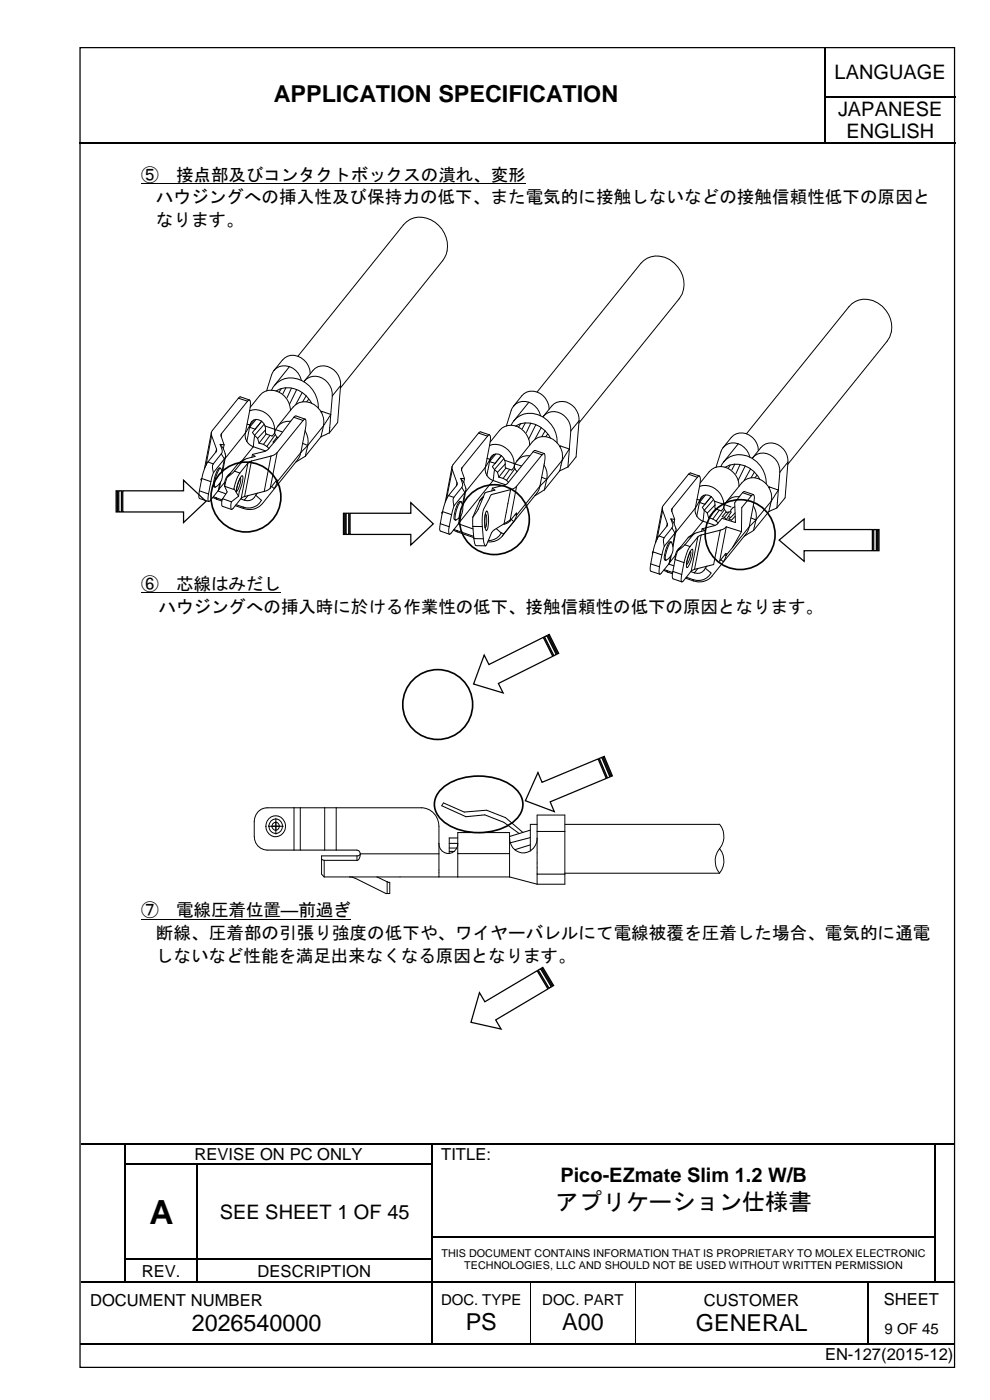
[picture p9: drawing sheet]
<svg xmlns="http://www.w3.org/2000/svg" width="210mm" height="297mm" viewBox="0 0 210 297" stroke-linecap="round" stroke-linejoin="round" font-family="sans-serif">
<defs><g id="words">
<text font-size="7.1" x="31.7" y="259.6">A</text>
<g font-size="5">
<text x="58.1" y="21.6">APPLICATION SPECIFICATION</text>
<text x="117.8" y="256.7">アプリケーション仕様書</text>
<text x="40.6" y="282.4">2026540000</text>
<text x="98.7" y="282.2">PS</text>
<text x="119.2" y="282.2">A00</text>
<text x="147.6" y="282.4">GENERAL</text>
</g>
<g font-size="4.2">
<text x="176.9" y="16.7">LANGUAGE</text>
<text x="177.7" y="24.5">JAPANESE</text>
<text x="179.4" y="29.4">ENGLISH</text>
<text x="118.8" y="250.7">Pico-EZmate Slim 1.2 W/B</text>
<text x="46.6" y="258.6">SEE SHEET 1 OF 45</text>
</g>
<g font-size="3.7">
<text x="29.9" y="38.3">⑤</text>
<text x="37.3" y="38.3">接点部及びコンタクトボックスの潰れ、変形</text>
<text x="33.1" y="43.1">ハウジングへの挿入性及び保持力の低下、また電気的に接触しないなどの接触信頼性低下の原因と</text>
<text x="33.1" y="47.9">なります。</text>
<text x="29.9" y="125.2">⑥</text>
<text x="37.3" y="125.2">芯線はみだし</text>
<text x="33.6" y="130">ハウジングへの挿入時に於ける作業性の低下、接触信頼性の低下の原因となります。</text>
<text x="29.9" y="194.4">⑦</text>
<text x="37.3" y="194.4">電線圧着位置―前過ぎ</text>
<text x="33.1" y="199.2">断線、圧着部の引張り強度の低下や、ワイヤーバレルにて電線被覆を圧着した場合、電気的に通電</text>
<text x="33.1" y="204">しないなど性能を満足出来なくなる原因となります。</text>
</g>
<g font-size="3.5">
<text x="41.2" y="246.1">REVISE ON PC ONLY</text>
<text x="93.5" y="246.1">TITLE:</text>
<text x="30.1" y="270.8">REV.</text>
<text x="54.6" y="270.8">DESCRIPTION</text>
<text x="19.1" y="277">DOCUMENT NUMBER</text>
<text x="149.2" y="277">CUSTOMER</text>
<text x="187.4" y="276.8">SHEET</text>
<text x="174.9" y="288.6">EN-127(2015-12)</text>
</g>
<g font-size="3.2">
<text x="93.5" y="276.9">DOC. TYPE</text>
<text x="115" y="276.9">DOC. PART</text>
<text x="187.5" y="283">9 OF 45</text>
</g>
<g font-size="2.3">
<text x="93.6" y="266.6">THIS DOCUMENT CONTAINS INFORMATION THAT IS PROPRIETARY TO MOLEX ELECTRONIC</text>
<text x="98.4" y="269.3">TECHNOLOGIES, LLC AND SHOULD NOT BE USED WITHOUT WRITTEN PERMISSION</text>
</g>
</g></defs>
<g fill="none" stroke="#000" stroke-width=".25">
<path d="M175 10.2v10.2M16.8 30.4h158M175 20.6v9.7M175.1 20.5h27.4M175.1 30.4h27.4M17.2 242.6h9.3M26.6 242.8v4M26.6 247.1v4.8M26.6 252.2v4.9M26.6 257.3v4.9M26.7 242.6h64.8M26.7 247h15"/>
<path d="M41.8 247.1v4.8M41.8 252.2v4.9M41.8 257.3v4.9M42 247h49.5M91.6 242.8v4M91.6 247.1v4.8M91.6 252.2v4.9M91.6 257.3v4.9M91.8 242.6h106.3M198.2 242.8v4M198.2 247.1v4.8M198.2 252.2v4.9"/>
<path d="M198.2 257.3v4.9M198.4 242.6h4M17.2 272h9.3M26.6 262.5v4.6M26.6 267.3v4.6M26.7 267.2h15M26.7 272h15M41.8 262.5v4.6M41.8 267.3v4.6M42 267.2h49.5M42 272h49.5M91.6 262.5v4.6"/>
<path d="M91.6 267.3v4.6M91.6 272.2v12.9M91.8 262.3h106.3M91.8 272h20.6M112.6 272h22M134.9 272h49M184 272.2v12.9M184.1 272h14M198.2 262.5v4.6M198.2 267.3v4.6M198.4 272h4M16.9 285.2h74.6"/>
<path d="M91.8 285.2h20.6M112.6 285.2h22M134.9 285.2h49M184.1 285.2h18.3"/>
</g>
<g fill="#000">
<path d="M174.8 20.4h.3v.2h-.3z" fill-rule="evenodd"/>
<path d="M174.8 30.3h.3v.3h-.3z" fill-rule="evenodd"/>
<path d="M26.5 242.5h.2v.3h-.2z" fill-rule="evenodd"/>
<path d="M26.5 246.8h.2v.3h-.2z" fill-rule="evenodd"/>
<path d="M26.5 251.9h.2v.3h-.2z" fill-rule="evenodd"/>
<path d="M26.5 257.1h.2v.2h-.2z" fill-rule="evenodd"/>
<path d="M41.7 246.8h.3v.3h-.3z" fill-rule="evenodd"/>
<path d="M41.7 251.9h.3v.3h-.3z" fill-rule="evenodd"/>
<path d="M41.7 257.1h.3v.2h-.3z" fill-rule="evenodd"/>
<path d="M91.5 242.5h.3v.3h-.3z" fill-rule="evenodd"/>
<path d="M91.5 246.8h.3v.3h-.3z" fill-rule="evenodd"/>
<path d="M91.5 251.9h.3v.3h-.3z" fill-rule="evenodd"/>
<path d="M91.5 257.1h.3v.2h-.3z" fill-rule="evenodd"/>
<path d="M198.1 242.5h.3v.3h-.3z" fill-rule="evenodd"/>
<path d="M198.1 246.8h.3v.3h-.3z" fill-rule="evenodd"/>
<path d="M198.1 251.9h.3v.3h-.3z" fill-rule="evenodd"/>
<path d="M198.1 257.1h.3v.2h-.3z" fill-rule="evenodd"/>
<path d="M26.5 262.2h.2v.3h-.2z" fill-rule="evenodd"/>
<path d="M26.5 267.1h.2v.2h-.2z" fill-rule="evenodd"/>
<path d="M26.5 271.9h.2v.3h-.2z" fill-rule="evenodd"/>
<path d="M41.7 262.2h.3v.3h-.3z" fill-rule="evenodd"/>
<path d="M41.7 267.1h.3v.2h-.3z" fill-rule="evenodd"/>
<path d="M41.7 271.9h.3v.3h-.3z" fill-rule="evenodd"/>
<path d="M91.5 262.2h.3v.3h-.3z" fill-rule="evenodd"/>
<path d="M91.5 267.1h.3v.2h-.3z" fill-rule="evenodd"/>
<path d="M91.5 271.9h.3v.3h-.3z" fill-rule="evenodd"/>
<path d="M112.4 271.9h.2v.3h-.2z" fill-rule="evenodd"/>
<path d="M134.6 271.9h.3v.3h-.3z" fill-rule="evenodd"/>
<path d="M183.9 271.9h.2v.3h-.2z" fill-rule="evenodd"/>
<path d="M198.1 262.2h.3v.3h-.3z" fill-rule="evenodd"/>
<path d="M198.1 267.1h.3v.2h-.3z" fill-rule="evenodd"/>
<path d="M198.1 271.9h.3v.3h-.3z" fill-rule="evenodd"/>
<path d="M91.5 285.1h.3v.3h-.3z" fill-rule="evenodd"/>
<path d="M112.4 285.1h.2v.3h-.2z" fill-rule="evenodd"/>
<path d="M134.6 285.1h.3v.3h-.3z" fill-rule="evenodd"/>
<path d="M183.9 285.1h.2v.3h-.2z" fill-rule="evenodd"/>
</g>
<path d="M112.5 272.2v12.9M134.7 272.2v12.9" fill="none" stroke="#000" stroke-width=".21"/>
<path d="M55.6 15.8h112.4v9.7h-112.4z" fill-rule="evenodd" fill="#fff"/>
<path d="M17 10.1h185.4v280h-185.4z" fill="none" stroke="#000" stroke-width=".26"/>
<path d="M29.9 38.9h81.5M29.9 125.8h29.6M29.9 195h44.5" fill="none" stroke="#000" stroke-width=".21"/>
<path d="M114.8 205.4l.3-.2 2.3 3.9-.3 .1zM114.1 205.8l.5-.3 2.3 3.9-.5 .3zM101.6 210.6l1.2 1.9 11.1-6.6 2.3 3.9-11.1 6.6 1.1 1.9-6.3-1.4z" fill-rule="evenodd" fill="#fff"/>
<path d="M101.6 210.6l1.2 1.9 11.1-6.6 2.3 3.9-11.1 6.6 1.1 1.9-6.3-1.4zM114.1 205.8l.5-.3 2.3 3.9-.5 .3zM114.8 205.4l.3-.2 2.3 3.9-.3 .1z" fill="none" stroke="#000" stroke-width=".26"/>
<g fill="none" stroke="#000" stroke-width=".21">
<path d="M56.9 175.3h3.2M57 173.7a2.17 2.17 0 0 1 3.4 .8 2.17 2.17 0 0 1-1.8 3 2.23 2.23 0 0 1-2.1-1.4 2.23 2.23 0 0 1 .5-2.4zM58.5 173.6v3.3M62.3 171.4v8.9M63.7 171.4v8.9M68.8 171.4v8.9M71.3 171.4v8.9M93.1 178.9a2 2 0 0 0 2 2.2 2 2 0 0 0 2-2.2h-1.9M95.2 179.9h1.6M97.1 177.8h-1.9v3.3M108 177.8a2.93 2.93 0 0 0 3 3.2 2.93 2.93 0 0 0 2.9-3.2M110.8 176.6l-3.6-3.1-4-1.6-4.8 .4-4.4-2-.4 .6 5.2 2.4 4-.4 4 1.6 3.3 2.3"/>
<path d="M112.4 179.2l-3.3 1.1M112.4 177.7l-4.2 1.1M112.4 176.1l-4.4 1.4M113.9 174.9h-1.5v5.6M113.9 176.4h5.9M119.8 174.9h32.7M152.6 174.9a4.2 4.2 0 0 1 0 5.2M68.2 182.3l.5 .2M68.7 182.5v3.5M68.7 186h24.4M68.7 182.5h7M74.1 186l1.2 .3"/>
<path d="M75.3 186.3l6.5 3.3h.8v-2.4l-.5-.1M75.6 180.3a.76 .76 0 0 1 .8 .8M75.7 180.3h-19.1a2.81 2.81 0 0 1-2.7-2.9v-3.1a2.88 2.88 0 0 1 2.7-2.9h32.8a3.8 3.8 0 0 1 3.7 3.9v5.8M75.7 181.6v.9M75.7 181.6h-7.5v3.9l.5 .5M76.4 181.1l-.3 .4-.4 .1M76.4 181.1v.1a1.39 1.39 0 0 1-.5 1.3h-.2M76.4 181.1h16.7M79.9 186l2.2 1.1M82.1 187.1v2.5M93.1 181.1v4.9M93.1 186h4"/>
<path d="M95.2 180.6h1.1M97.1 180.9v.2h10.9M97.1 186v-9.4h10.9v9.4M97.1 186h10.9M108 186l5.9 1.6M113.9 185.5v2.1M113.9 185.5v-12.6h5.9v14.7h-5.9M113.9 185.5h5.9M119.8 185.3h32.7M152.6 180a4.2 4.2 0 0 1 0 5.3M152.6 180a4.1 4.1 0 0 0 0 5.3"/>
<circle cx="58.4" cy="175.3" r=".81"/>
<circle cx="58.5" cy="175.3" r="1.5"/>
</g>
<path d="M127.8 160.6l.3-.1 1.7 4.1-.2 .1zM127.1 160.9l.5-.2 1.7 4.1-.5 .2zM114 163.9l.9 2.1 11.9-5 1.7 4.1-11.9 5 .9 2.1-6.1-2.3z" fill-rule="evenodd" fill="#fff"/>
<path d="M114 163.9l.9 2.1 11.9-5 1.7 4.1-11.9 5 .9 2.1-6.1-2.3zM127.1 160.9l.5-.2 1.7 4.1-.5 .2zM127.8 160.6l.3-.1 1.7 4.1-.2 .1z" fill="none" stroke="#000" stroke-width=".26"/>
<g fill="none" stroke="#000" stroke-width=".35">
<path d="M93.4 167.6a12.3 12.3 0 0 1 11.7-2.5 7.2 7.2 0 0 1 5.7 4.7 5.3 5.3 0 0 1-3.6 5.6 13.2 13.2 0 0 1-13.2-1.1 4.4 4.4 0 0 1-.6-6.7z"/>
<circle cx="52.1" cy="105.4" r="7.4"/>
</g>
<path d="M24.6 104.1h.3v4.5h-.3zM25.2 104.1h.5v4.5h-.5zM26 104.1h12.9v-2.2l4.8 4.5-4.8 4.5v-2.3h-12.9z" fill-rule="evenodd" fill="#fff"/>
<path d="M24.6 104.1h.3v4.5h-.3zM25.2 104.1h.5v4.5h-.5zM26 104.1h12.9v-2.2l4.8 4.5-4.8 4.5v-2.3h-12.9z" fill="none" stroke="#000" stroke-width=".26"/>
<g fill="none" stroke="#000" stroke-width=".21">
<path d="M153.3 95l-.5 .9-1 3.2M153.3 95a3.2 3.2 0 0 1 5 .5l.7 1.5M153.3 95l1.7-2.2a3.4 3.4 0 0 1 5.7 2l.1 .8M153.4 98l-.6 1M153.4 98a4.7 4.7 0 0 1 7 0 6.2 6.2 0 0 1 2.1 4.6M153.7 99.1a5.4 5.4 0 0 1 7.4 2.6M154.8 98.6l-.4 .8M155.8 98.5l-.6 1.2M156.5 94.1l-3.1 3.9M156.9 98.5l-.9 2M158 98.8l-1.5 3.1M158.3 92l21.7-27a4.7 4.7 0 0 1 7.1 0 5.6 5.6 0 0 1 .9 7.4l-21 26.1"/>
<path d="M159.1 99.4l-1.3 2.5M159.6 97.1l1.7-2.1a3.3 3.3 0 0 1 5.6 1.6l.2 1.4M159.6 97.1l-.1 .1M159.6 97.1a3.3 3.3 0 0 1 5.5 1.6l.2 1.5M167.1 98l-.6 7.6-1.8 2.2M167.1 98l-1.8 2.2M138 119.6a1.84 1.84 0 0 0 0 1.6l1.9 .6M138 119.6l1.8 .6M138.3 117.2v.4M138.3 117.2l.1 .1M138.4 117.1l1.9 .6M138.4 117.1l-.4 2.5"/>
<path d="M138.4 117.1l-.1 .1M139.7 113.7l-.7 1.4-.6 2M139.7 113.7l1.1 .4M140.3 117.7l-.5 2.5M140.4 107.7l-1.4 7.4M140.4 107.7l.1 .6M140.5 108.3l1 2.8M140.5 108.3l-1.2 6.1M140.8 114.1l-.2 .4 .2 1.4M140.8 115.9l-.5 1.8M141.5 111.1l-.1 .5-1.7 2.1M141.5 111.1l-.2 .6"/>
<path d="M141.8 119.7l1.1 .3M141.9 119.6l-2 2.2M142.1 118.1l-.2 1.5M142.2 110.1a1.89 1.89 0 0 1 .3 1.9M142.2 110.1l.8 .1M142.2 110.1l.7 .9M142.3 115a2.67 2.67 0 0 1-1.1 3.8M142.3 115a5.2 5.2 0 0 0-1.1 3.8M142.3 115l-.2-.1a5.1 5.1 0 0 0-1.2 3.9h.3M142.3 117.8l-.4 1.8M142.4 108.5l.6 1.7M142.5 112l.6 1.1"/>
<path d="M142.5 112l-1.7 2.1M142.5 107.9l-.1 .6M142.5 107.9l-.1 .5M142.9 111l.4 1M143 110.2l-.1 .8M143.1 113.1l-.5 2.5M143.1 113.1l-2.3 2.8M143.1 118.7l1.9 .7M143.1 118.7l-.4 2.5M143.2 117.9l-1.2 1.4M143.3 112v.2M143.3 112.6l-.2 .5"/>
<path d="M143.3 112.2v.4M143.3 112.6l-.6 3.4M143.6 116.9l-.5 1.8M144.4 116a2.68 2.68 0 0 0-1.3 2.6M145 119.4l-.5 2.5M145.2 115.6l-1.6 1.3M145.2 115.6l1.1 .4M145.9 114l-2.3 2.9M146 100.6l.4-.3 1.9 .7M146 100.6l-5.4 6.6-.2 .5M146 100.6l1.9 .7M146.3 116l-.5 .8-.8 2.6"/>
<path d="M146.4 117a3.5 3.5 0 0 1-.8 2.7M146.4 117l-.6 1.3-.2 1.5M146.5 116.7l.3-.2a5.3 5.3 0 0 1-1.2 3.9 5.2 5.2 0 0 1 .9-3.7zM146.9 113.5l-1.7 2.1M146.9 113.5l-1 .5M147.3 113.2l-.4 .3M147.3 113.2l-1.4 .8M147.4 107.8v.7l.3 1M147.4 107.8l-4.1 5.2M147.7 109.5l.6 .6 .7 .5M147.8 105.9l.6 .2M147.9 101.3l-5.4 6.6"/>
<path d="M147.9 113.9l-1.6 2.1M147.9 113.9l-1.4 7.3M148.3 101a2.47 2.47 0 0 1 0 2.1l-.9 4.7M148.3 101l-.4 .3M148.3 106.6l-.6 2.9M148.3 106.6l1.1 .4 1.4-1.7-1.9 2.4 .4 .6M148.3 103.2a4 4 0 0 1 5.2 3.8M148.4 106.1l-1 1.7M148.4 106.1a1.57 1.57 0 0 1 1.6-1.1 1.57 1.57 0 0 1 1.5 1.3M148.4 106.1l-.1 .5M148.4 102.5l2-2.4a3.5 3.5 0 0 1 5.6 .7 4 4 0 0 1 .7 2.4M148.6 113.5l-.7 .4"/>
<path d="M148.6 113.5l-1.4 7.3M148.9 112.2l.5 .4-2.1 .6M148.9 112.2l-.2 .5M149 110.6l2.6 .9M149 110.6l-2.3 2.9M149.2 105.1l-.8 1M149.3 108.3l-.3 2.3M149.3 108.3l.7 .5M149.6 105l-1.3 1.6M150 108.8l.2 1M150.2 109.8l.9 .3M151.1 110.1l.7 .4"/>
<path d="M151.3 105.9l-2 2.4M151.5 106.3l.1 .8M151.5 106.3l2 .7M151.6 107.1l.1 .9M151.6 107.1l-1.6 1.7M151.7 108l-1.5 1.8M151.8 110.5l.5 .5M152.5 108.2l-1.4 1.9M152.7 112.5l-1.4 7.3-4.1 1M152.7 112.5l-4.1 1M153.4 107.8l-.5 .6-1.2-.4M153.5 107l-.1 .8"/>
<path d="M153.6 108.1l-1.8 2.4M153.7 117.7l.2 .1M153.9 117.8l-.6 1.4-.5-.5M153.9 108.6l-.8 1 .5 .2M154 111.8l-1.4 7.3 1.3-1.7v.4M154 111.8l-.8 .5-.5 .2M154 111.8l3.2 1M154 106.5l-.4 .6M154.5 109.6l.4 .2M154.6 108.6l-1 1.2M155 107.5l-1.3-.4-.3 .7M155.1 108.6l-1.1 1.6-.4-.4"/>
<path d="M155.8 107.5l-.8 .6-.2 .5-.8 .1-.6-.9M155.9 109.5l-.8 .9-.6-.3 .4-.3M155.9 108.8l-1 1M156.8 105.4a2.86 2.86 0 0 0-2.8 1l3.3-4a3.5 3.5 0 0 1 5.5 .7 4 4 0 0 1 .7 3.2M157.2 112.8l-1.9 3.4M157.4 104.5l.4-.2 1.9 .6M157.4 104.5l-1.6 2.2 .1 4.2-2.8-.9a3 3 0 0 1-1.7 1.5l-2.5 .7M157.4 104.5l1.9 .7M158.9 111.7l-.8 1.6-7.2 8.9a3.5 3.5 0 0 1-3.9 1M158.9 111.7l-5 6.1M159.2 109.9l1.1 .4M159.3 105.2l-2 2.5-.1 5.1"/>
<path d="M159.7 104.9a2.25 2.25 0 0 1 .1 2.1l-.9 4.7M159.7 107.3a3.9 3.9 0 0 1 .6 3M159.7 104.9l-.4 .3M159.8 112.6l-2 1.2M159.9 100.1l-.7 1.3M160.3 110.3l-1.4 1.4M160.3 110.3l-.5 2.3M160.5 100.8l-.5 .6M163 108.5l-3.2 4.1M163 103.4h.1M163 103.4l.1-.1 1.9 .6M163.5 106.3l-.5 2.2"/>
<path d="M163.5 106.3l-3.2 4M164.7 107.8l-1.7 .7M165 103.9l-.3 3.9M165 103.9l-1.5 2.4M165.3 100.2l-.3 3.7M139.8 120.2a1.87 1.87 0 0 0 .1 1.6M140.7 121l.8 .4M140.8 120.8l.6 .3M141.4 121.1l.1 .3M141.4 121.1l1.2 .4M141.5 121.4l1.1 .3M142.7 121.2a1.84 1.84 0 0 0 0 1.6l1.9 .6"/>
<path d="M142.7 121.2l1.8 .7M144.5 121.9a1.84 1.84 0 0 0 .1 1.5M145.3 122.7l1.7 .5M145.5 122.5l1.4 .5M146.4 121.3l.8 .2M146.5 121.2l-1.6 2-.3 .2M146.9 123l.1 .2M147.2 120.8l-.7 .4M147.9 120.6l-.7 .9M149.5 120.5a1.81 1.81 0 0 1-2.3 1M149.5 120.5l1.3 1.1a3.1 3.1 0 0 1-3.9 1.4M149.9 120.1l-.4 .4"/>
</g>
<circle cx="156.9" cy="113.4" r="7.4" fill="none" stroke="#000" stroke-width=".35"/>
<path d="M186.1 112.3v4.5h.3v-4.5zM185.2 112.3v4.5h.6v-4.5zM165.2 114.6l5.3 4.5v-2.3h14.5v-4.5h-14.5v-2.2z" fill-rule="evenodd" fill="#fff"/>
<path d="M165.2 114.6l5.3-4.5v2.2h14.5v4.5h-14.5v2.3zM185.2 112.3h.6v4.5h-.6zM186.1 112.3h.3v4.5h-.3z" fill="none" stroke="#000" stroke-width=".26"/>
<g fill="none" stroke="#000" stroke-width=".21">
<path d="M95.8 99l-1.4 7.6M95.8 99l.1 .7M95.9 99.7l1 2.7M95.9 99.7l-1.2 6.1M98 99.2l-.1 .6 .6 1.8M98 99.2l-.2 .6M101.4 91.9l.5-.3 1.9 .7M101.4 91.9l-5.3 6.7-.3 .4M101.4 91.9l2 .6M102.9 99.2v.7l.3 .9M102.9 99.2l-4.2 5.2M103.3 97.3l.6 .1"/>
<path d="M103.4 92.5l-5.4 6.7M103.8 92.3a2.36 2.36 0 0 1 0 2.1l-.9 4.8M103.8 92.3l-.4 .2M103.8 97.9l-.4 1.9a1.35 1.35 0 0 0 .8 2l.3 .1M103.8 97.9l1.2 .4 1.3-1.6-1.9 2.3 .4 .6M103.8 94.5a4.1 4.1 0 0 1 5.2 3.9M103.9 97.4l-1 1.8M103.9 97.4a1.49 1.49 0 0 1 1.3-1.1 1.49 1.49 0 0 1 1.5 .8l.3 .5M103.9 97.4l-.1 .5M103.9 93.8l2-2.5a3.7 3.7 0 0 1 6.1 1.5l.3 1.6M104.7 96.4l-.8 1M104.8 99.6l-.3 2.3"/>
<path d="M104.8 99.6l.7 .6M105.1 96.3l-1.3 1.6M106.8 97.3l-2 2.3M107 97.6l.1 .9M107 97.6l2 .8M107.1 98.5l.2 .8M107.1 98.5l-1.6 1.7M107.3 99.3l-1.5 1.9M108.1 99.6l-1.4 1.9M108.9 86.2l-.5 .9-1 3.3M108.9 86.2a3.2 3.2 0 0 1 5 .5l.7 1.5M108.9 86.2l1.7-2.2a3.3 3.3 0 0 1 5.5 1.2l.3 .8v.8"/>
<path d="M109 89.3l-.6 .9M109 89.3a4.8 4.8 0 0 1 7.1-.1 6 6 0 0 1 2 4.7M109 98.4v.7M109 99.1l-.5 .6-1.2-.4M109 99.1l.6 1M109.1 99.4l-1.7 2.5M109.3 90.4a5.4 5.4 0 0 1 7.4 2.5M109.6 97.7l-.4 .7M110.4 89.9l-.5 .7M110.6 98.9l-1.4-.5-.2 .7M111.4 89.7l-.7 1.2M112.1 85.3l-3.1 4"/>
<path d="M112.3 96.7a2.79 2.79 0 0 0-2.7 1.1l3.3-4.1a3.5 3.5 0 0 1 5.6 .7 4 4 0 0 1 .7 3.2M112.5 89.8l-.9 1.9M113 95.8l.5-.2 1.9 .6M113 95.8l-5.4 6.7-.7 .4-2.5 .7M113 95.8l1.9 .7M113.6 90.1l-1.5 3.1M113.9 83.2l22-27.3a4.8 4.8 0 0 1 7.1-.1 5.6 5.6 0 0 1 1 7.6l-21.3 26.4M114.8 90.7l-1.4 2.5M114.9 96.5l-5.4 6.7M115.2 88.3l1.8-2.1a3.2 3.2 0 0 1 5.3 1l.3 .6 .2 1.5M115.2 88.3l-.1 .2M115.2 88.3a3.4 3.4 0 0 1 5.6 1.7l.2 1.4"/>
<path d="M115.3 98.6a4 4 0 0 1 .6 3.1M115.4 96.2a2.74 2.74 0 0 1 0 2.1l-.9 4.8M115.4 96.2l-.5 .3M115.6 91.4l-.7 1.2M116.1 92.1l-.4 .5M118.7 99.9l-3.3 4M118.7 94.7l.1-.1 1.9 .7M119.2 97.6l-.5 2.3M119.2 97.6l-3.3 4.1M120.4 99.1l-1.7 .8M120.7 95.3l-.3 3.8M120.7 95.3l-1.5 2.3"/>
<path d="M121 91.4l-.3 3.9M122.8 89.3l-.7 7.6-1.7 2.2M122.8 89.3l-1.8 2.1M93.3 111.1a1.84 1.84 0 0 0 .1 1.6l1.9 .6M93.3 111.1l1.9 .6M93.7 108.7v.3M93.7 108.7h.1M93.8 108.5l-.5 2.6M93.8 108.5l-.1 .2M93.8 108.5l1.9 .7M95.1 105.1l-.7 1.4-.6 2M95.1 105.1l1.1 .4"/>
<path d="M95.2 111.7a2.02 2.02 0 0 0 .1 1.6M95.7 109.2l-.5 2.5M96.1 112.5l.8 .3M96.2 105.5l-.1 .4 .1 1.4M96.2 107.3l-.5 1.9M96.2 112.3l.7 .3M96.6 110.3h.1M96.8 103l-1.7 2.1M96.9 102.4l-.1 .6M96.9 112.6v.2M96.9 112.6l3.5 1.2M96.9 102.4l-.1 .7"/>
<path d="M96.9 112.8l3.6 1.3M97.2 111.1l3.1 1.1M97.3 111l-1.7 2.1-.3 .2M97.6 109.6l-.3 1.4M97.7 101.5a2.1 2.1 0 0 1 .2 1.9M97.7 101.5l.8 .1M97.7 101.5l.6 .8M97.7 106.4a2.81 2.81 0 0 1-1.1 3.9M97.7 106.4a5.1 5.1 0 0 0-1.1 3.9M97.7 106.4h-.2a5.1 5.1 0 0 0-1.2 3.8l.3 .1M97.7 109.3l-.2 1.3-.2 .4M97.9 103.4l.6 1.1"/>
<path d="M97.9 103.4l-1.7 2.1M98.3 102.3l.5 1.7M98.5 101.6l-.2 .7M98.5 104.5l-.5 2.6M98.5 104.5l-2.3 2.8M98.8 104l-.3 .5M98.8 104l-.7 3.4M100.2 109.7v2M100.2 111.7h2M100.2 111.7l.3 2.6M100.5 114.3a1.85 1.85 0 0 0 .4 1.5h2M100.5 114.3h2"/>
<path d="M101.7 106.3l-1.5 3.4M102.2 111.7l.3 2.6M102.4 105.5a11.4 11.4 0 0 1-2.2 4.2M102.4 105.5l-.7 .8M102.5 114.3a1.85 1.85 0 0 0 .4 1.5M102.5 105.3l-.8 1M102.9 109.1a3.5 3.5 0 0 1 0 2.8M102.9 109l-.1 1.5 .1 1.5M103.1 108.5l.1-.1a5.1 5.1 0 0 1 0 4.1l-.1 .1a4.8 4.8 0 0 1-.2-3.4zM104.4 103.6l.5 .4-2.1 .6-.4 .9M104.4 103.6l-.1 .5M104.5 101.9l2.7 1"/>
<path d="M104.5 101.9l-7.4 9.2M105.2 112.2l1.1 .9M105.5 100.2l.3 1M105.8 101.2l.9 .3M106.3 113.1l.5 .1M106.3 113.1a2.94 2.94 0 0 1-2.8 1.6M106.5 113.7a3.4 3.4 0 0 1-3.1 1.2M106.7 101.5l.7 .4M106.8 113.2l-.3 .5M107.4 101.9l.4 .4M108.2 103.9l-1.4 7.3 1-.4 .3-.3M108.2 103.9l-4 1-.4 .8a7.1 7.1 0 0 0-1.6 5v1"/>
<path d="M108.4 110.2l.5 .5M108.4 110.1l-4 2.6-1.5 3.1M108.9 110.7l-2.1 2.5M109.2 109.2l.3 .1M109.5 109.3v-.5l-1.4 1.7M109.5 109.3l-.6 1.4M109.5 103.2l-.7 .5-.6 .2M109.5 103.2l-1.4 7.3M114.5 103.1l-.3 .9-.5 .7-7.2 9M114.5 103.1l-5 6.2M114.8 101.3l1.1 .4M115.4 103.9l-2 1.3"/>
<path d="M115.9 101.7l-1.4 1.4M115.9 101.7l-.5 2.2"/>
</g>
<circle cx="104.8" cy="110.2" r="7.4" fill="none" stroke="#000" stroke-width=".35"/>
<path d="M72.8 108.9h.3v4.5h-.3zM73.4 108.9h.5v4.5h-.5zM74.2 108.9h12.9v-2.3l4.8 4.5-4.8 4.5v-2.2h-12.9z" fill-rule="evenodd" fill="#fff"/>
<path d="M72.8 108.9h.3v4.5h-.3zM73.4 108.9h.5v4.5h-.5zM74.2 108.9h12.9v-2.3l4.8 4.5-4.8 4.5v-2.2h-12.9z" fill="none" stroke="#000" stroke-width=".26"/>
<path d="M116.2 134.7l.2-.1 2 4-.2 .1zM115.4 135.1l.5-.3 2 4.1-.5 .2zM102.7 139l1 2 11.5-5.8 2 4-11.5 5.8 1 2-6.3-1.9z" fill-rule="evenodd" fill="#fff"/>
<path d="M102.7 139l1 2 11.5-5.8 2 4-11.5 5.8 1 2-6.3-1.9zM115.4 135.1l.5-.3 2 4.1-.5 .2zM116.2 134.7l.2-.1 2 4-.2 .1z" fill="none" stroke="#000" stroke-width=".26"/>
<g fill="none" stroke="#000" stroke-width=".21">
<path d="M58.1 78.6l-.5 1-1.1 3.3M58.1 78.6a3.4 3.4 0 0 1 5.5 1.3l.3 .8M58.1 78.6l1.8-2.2a3.2 3.2 0 0 1 5.1 .6l.7 1.5 .1 .8M61.4 77.8l-3.2 4M63.2 75.6l22.4-27.9a5.1 5.1 0 0 1 8.1 .9 5.6 5.6 0 0 1 .1 6.7l-21.6 27M44.1 98l-.8 1.5-.5 2M44.1 98l1.1 .4M44.8 91.8l-1.5 7.7M44.8 91.8l.1 .6M44.9 92.4l1 2.9M44.9 92.4l-1.2 6.3M45.2 98.4a2.22 2.22 0 0 0 0 1.9"/>
<path d="M45.9 95.3v.4l-1.8 2.3M45.9 95.3l-.1 .6M46.7 94.3l.2 .5a1.25 1.25 0 0 1 0 1.5M46.7 94.3l.8 .1M46.7 94.3l.7 .9M46.8 99.3a2.93 2.93 0 0 1-1.2 4.1M46.8 99.3a4.7 4.7 0 0 0-1.2 4M46.8 99.3h-.3a4.8 4.8 0 0 0-1.2 4h.3M46.9 96.3l.7 1.1M46.9 96.3l-1.7 2.1M47 92l-.1 .6 .6 1.8M47 92l-.1 .5"/>
<path d="M47.4 95.2l.3 1M47.5 94.4l-.1 .8M47.6 97.4l-.5 2.6M47.6 97.4l-2.4 2.9M47.7 96.2l.1 .3M47.8 96.9l-.2 .5M47.8 96.5v.4M47.8 96.9l-.6 3.5M49.7 99.9l-1.6 1.4M49.7 99.9l1.1 .5M50.5 98.4l-2.4 2.9M50.5 84.5l.5-.3 1.9 .7"/>
<path d="M50.5 84.5l-5.5 6.8-.2 .5M50.5 84.5l2 .6M51.4 97.8l-1.7 2.1M51.4 97.8l-.9 .6M51.9 97.5l-.5 .3M51.9 97.5l-1.4 .9M52 91.9v.9l.3 .8M52 91.9l-4.3 5.3M52.3 93.6l.6 .7 .8 .5M52.4 90l.6 .2M52.5 85.1l-5.5 6.9M52.6 98.2l-1.8 2.2"/>
<path d="M52.6 98.2l-1.5 7.5M52.9 84.9a1.35 1.35 0 0 1 .2 1.3l-1.1 5.7M52.9 84.9l-.4 .2M52.9 90.6l-.6 3M52.9 90.6l1.2 .4 1.4-1.6-2 2.4 .5 .6M52.9 87.2a4.2 4.2 0 0 1 5.4 3.9M53 90.2l-1 1.7M53 90.2a1.53 1.53 0 0 1 1.3-1.3 1.53 1.53 0 0 1 1.6 .9l.3 .6M53 90.2l-.1 .4M53 86.4l2.1-2.5a3.7 3.7 0 0 1 6.1 1.5l.4 1.7M53.3 97.8l-.7 .4M53.3 97.8l-1.4 7.5"/>
<path d="M53.5 96.4l.6 .4-2.2 .7M53.5 96.4l-.1 .6M53.7 94.8l2.6 .9M53.7 94.8l-2.4 3M53.9 89.1l-.9 1.1M54 92.4l-.3 2.4M54 92.4l.6 .6M54.3 89l-1.4 1.6M54.6 93l.3 1M54.9 94l1 .3M55.9 94.3l.7 .4M56 90l-2 2.4"/>
<path d="M56.2 90.4l.1 .8M56.2 90.4l2.1 .7M56.3 91.2l.1 .9M56.3 91.2l-1.7 1.8M56.4 92.1l-1.5 1.9M56.6 94.7l.4 .4M57.2 92.4l-1.3 1.9M57.4 96.8l-1.4 7.5M57.4 96.8l-4.1 1M58.2 81.8l-.6 1M58.2 81.8a5.1 5.1 0 0 1 8.1 .9 6.7 6.7 0 0 1 1.2 3.9M58.2 91.9l-.5 .6-1.3-.4"/>
<path d="M58.2 91.9l.6 .9M58.3 91.1l-.1 .8M58.4 92.2l-1.8 2.5M58.4 91.1l-.2 .8M58.4 91.1l1.4 .5M58.5 82.9a5.6 5.6 0 0 1 7.6 2.6M58.7 92.7l-.8 1.1 .2 .1M58.8 96l-.8 .6-.6 .2M58.8 96l-1.5 7.6M58.8 90.5l-.4 .7M59.6 82.4l-.4 .8M60.6 82.2l-.6 1.3"/>
<path d="M61.6 89.4a3 3 0 0 0-2.8 1.1l3.3-4.1a3.6 3.6 0 0 1 5.8 .6 4.2 4.2 0 0 1 .7 3.3M61.8 82.3l-.9 2.1M62.3 88.5l.4-.3 2 .7M62.3 88.5l-2.8 3.8-2.7 3.1-.7 .4-2.6 .6M62.3 88.5l2 .7M62.9 82.7l-1.5 3.1M63.8 96l-.5 1.3-7.6 9.5a3.6 3.6 0 0 1-4.1 1.1M63.8 96l-5.1 6.3M64.1 83.3l-1.4 2.5M64.1 94l1.1 .5M64.3 89.2l-5.5 6.8M64.5 80.8l1.8-2.2a3.3 3.3 0 0 1 5.4 1l.5 1.5v.7"/>
<path d="M64.5 80.8l-.1 .2M64.5 80.8a3.4 3.4 0 0 1 5.8 1.7l.1 1.5M64.7 88.9a1.38 1.38 0 0 1 .2 1.4l-1.1 5.7M64.7 91.4a4.3 4.3 0 0 1 .5 3.1M64.7 88.9l-.4 .3M64.7 96.8l-2 1.3M64.9 84l-.7 1.2M65.2 94.5l-1.4 1.5M65.2 94.5l-.5 2.3M65.5 84.7l-.5 .5M68 92.7l-3.3 4.1M68.1 87.4h.1"/>
<path d="M68.1 87.4l.1-.1 1.9 .6M68.6 90.3l-.6 2.4M68.6 90.3l-3.4 4.2M69.8 91.8l-1.8 .9M70.1 87.9l-.3 3.9M70.1 87.9l-1.5 2.4M70.4 84l-.3 3.9M72.2 81.8l-.6 7.8-1.8 2.2M72.2 81.8l-1.8 2.2M42.3 104.1a2.14 2.14 0 0 0 0 1.7l1.9 .6M42.3 104.1l1.9 .7M42.6 101.7l.1 .3"/>
<path d="M42.6 101.7h.1M42.8 101.5l-.5 2.6M42.8 101.5l-.2 .2M42.8 101.5l1.9 .7M44.2 104.8a2.01 2.01 0 0 0 0 1.6M44.7 102.2l-.5 2.6M45.1 105.5l.8 .4M45.2 100.3l-.5 1.9M45.2 105.3l.7 .3M45.6 103.3h.1M45.9 105.6v.3M45.9 105.6l1.2 .4"/>
<path d="M45.9 105.9l1.1 .4M46.2 104.2l1.7 .6M46.3 104.1l-1.7 2.1-.4 .2M46.6 102.6l-.3 1.5M46.8 102.3l-.3 1.3-.2 .5M47.1 106l-.1 1 .2 .4 1.9 .7M47.1 105.8l2 .7M47.6 103.2l2 .6M47.6 103.2l.6 1.2-1.1 1.6M47.7 102.3l-1.3 1.5M48.1 101.3l-.5 1.9M48.9 100.4a2.78 2.78 0 0 0-1.3 2.7"/>
<path d="M49.1 106.5a2.14 2.14 0 0 0 0 1.6M49.9 107.3l1.7 .6M50 107.1l1.5 .5M50.1 104.3v-.1a7 7 0 0 1 1.2-3.3h.1a6.4 6.4 0 0 1-.7 3.4l-.1 1M50.6 105.3l-1.5 1.2M50.8 100.4l-.7 1.4-.5 1.8 1 1.7M51 101.4a3.6 3.6 0 0 1-.9 2.8M51 101.4l-.6 1.4-.3 1.5M51 105.9l.8 .2M51.1 105.7l-2 2.4M51.5 107.6l.1 .3M51.9 105.3l-.8 .4"/>
<path d="M52.6 105.1l-.8 1M54.2 105.1a1.85 1.85 0 0 1-2.4 1M54.6 104.6l-.4 .5 1.2 1a3.1 3.1 0 0 1-3.9 1.5M56 104.3l-4.1 1M57.3 103.6l-.7 .5-.6 .2M58.4 102.2l.3 .1M58.7 102.3v-.5l-1.4 1.8M58.7 102.3l-.6 1.3-.5-.4"/>
</g>
<circle cx="92.8" cy="149.5" r="7.4" fill="none" stroke="#000" stroke-width=".35"/>
<use href="#words"/>
</svg>
